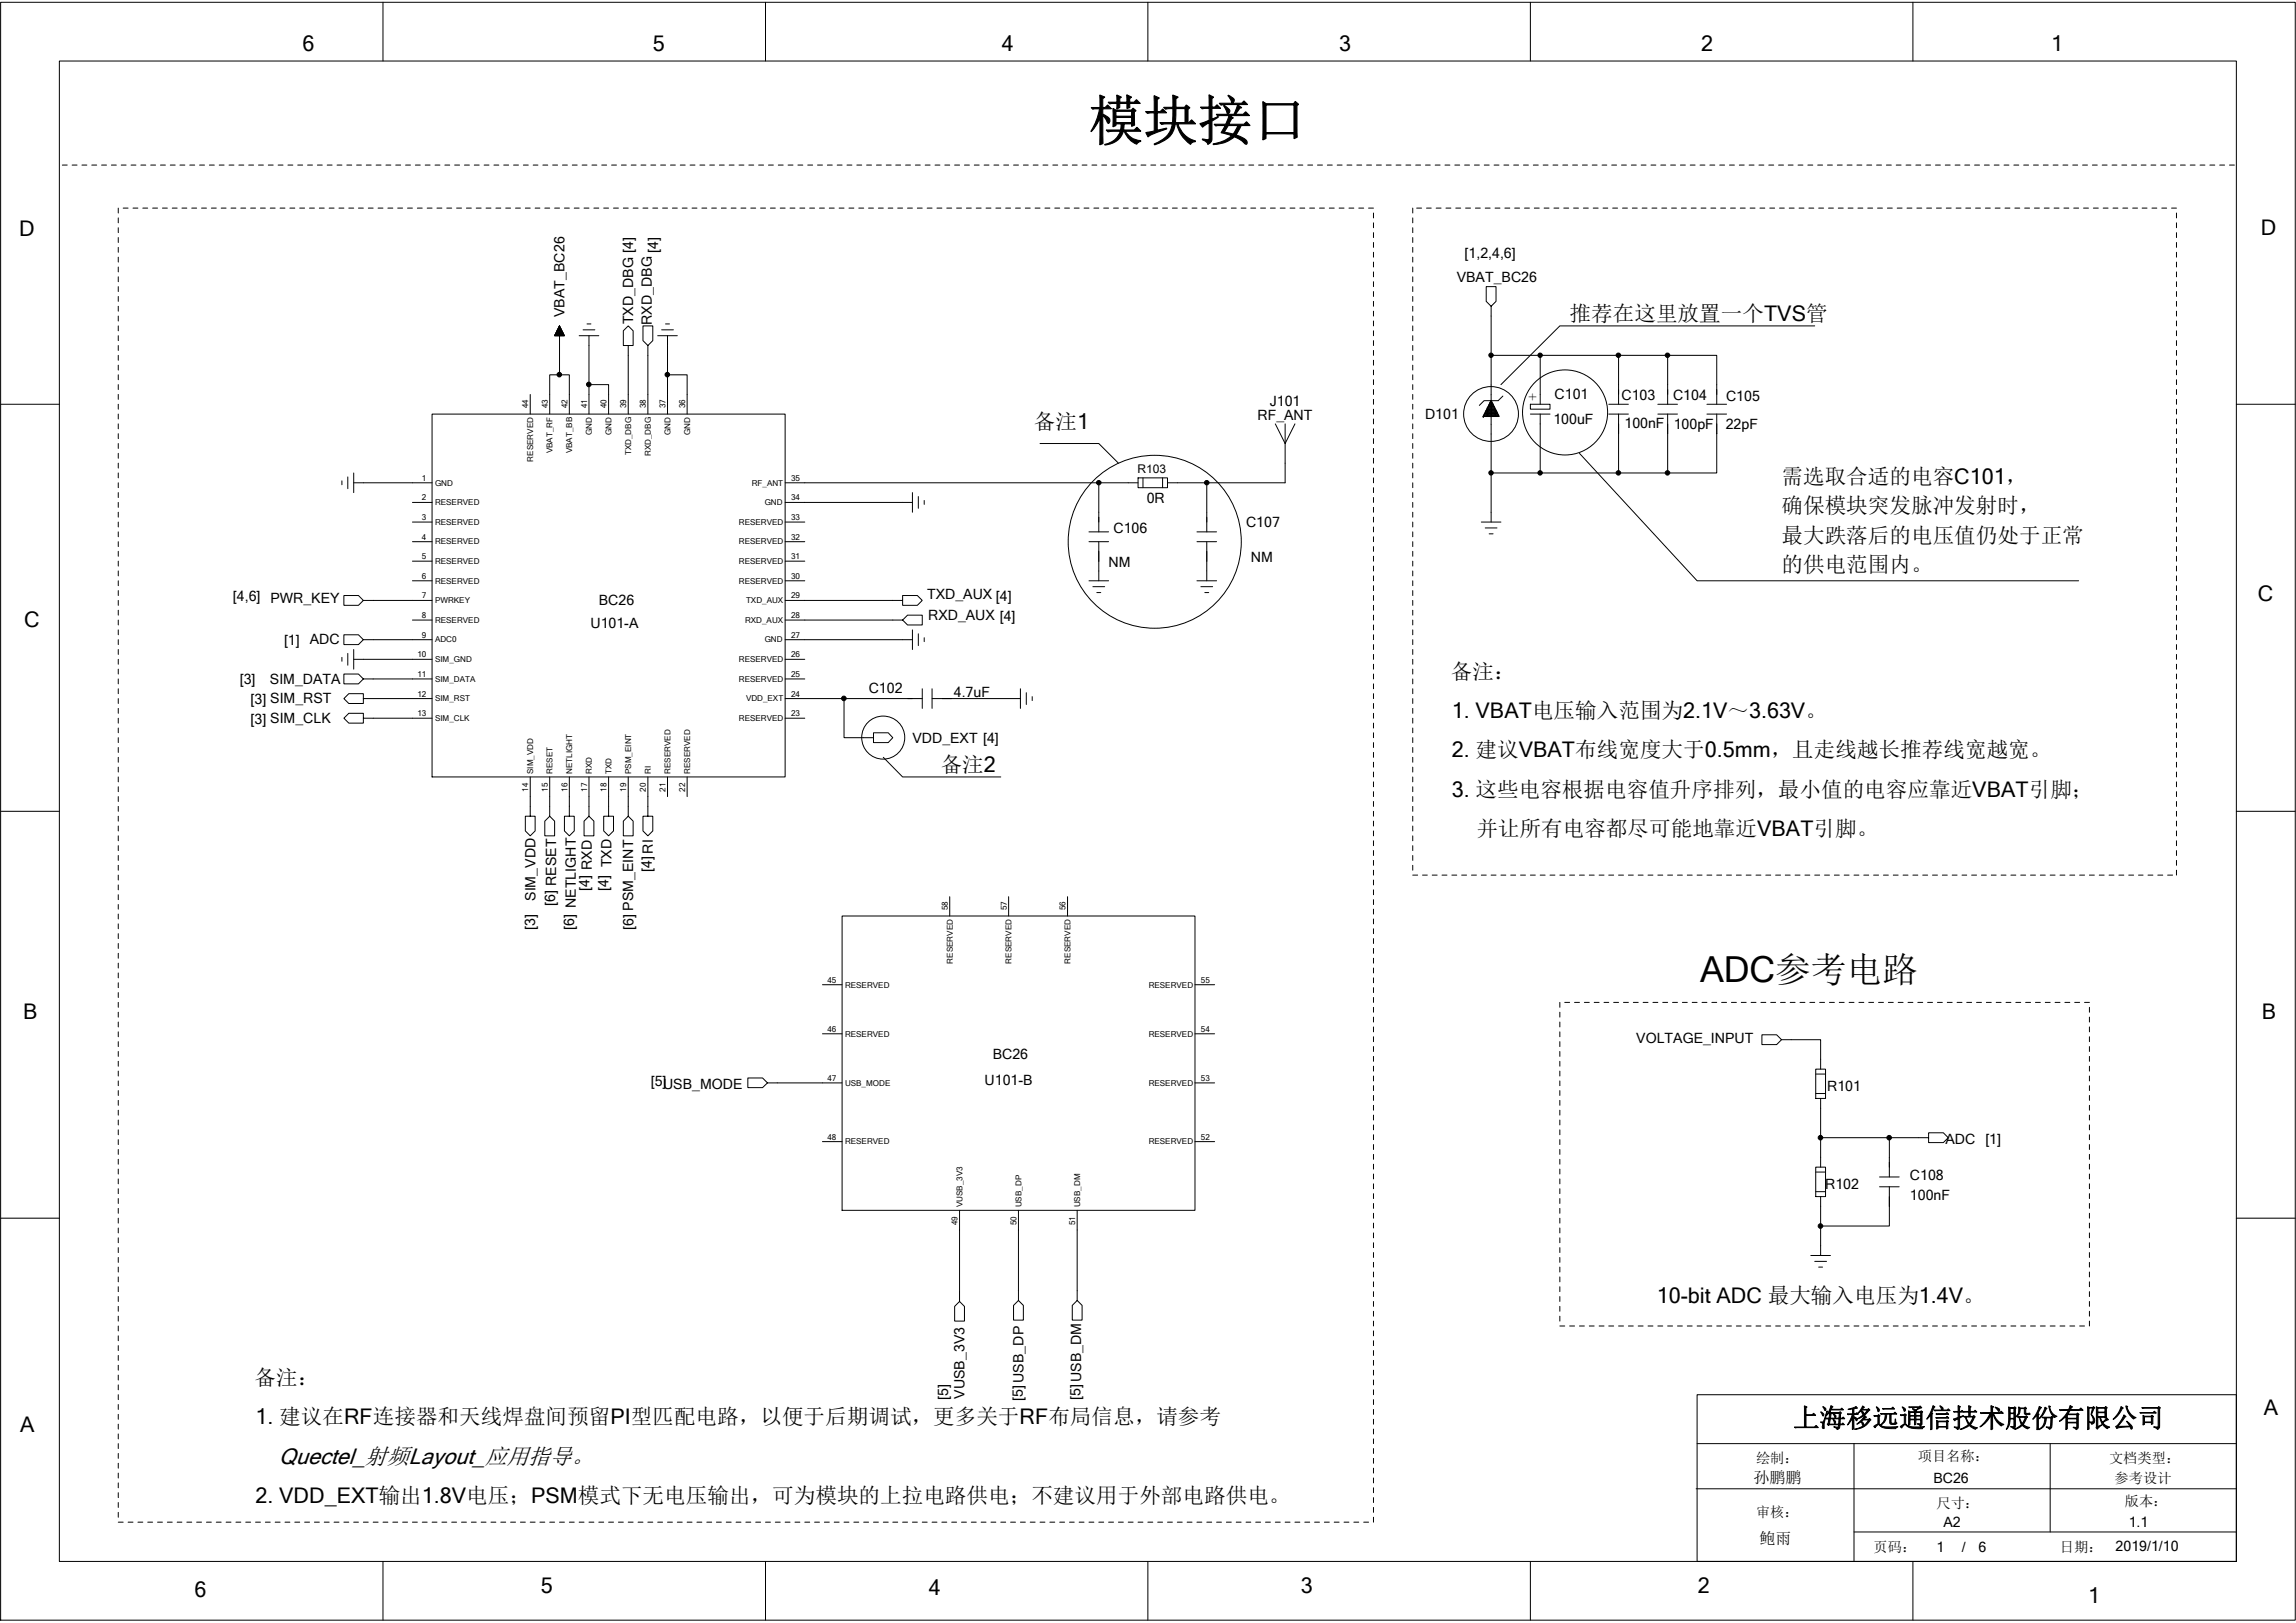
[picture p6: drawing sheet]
<svg xmlns="http://www.w3.org/2000/svg" width="297mm" height="210mm" viewBox="0 0 297 210" stroke-linecap="round" stroke-linejoin="round" font-family="sans-serif">
<defs><g id="words">
<text font-size="7" x="140.9" y="18.1">模块接口</text>
<text font-size="4.6" x="219.9" y="127">ADC参考电路</text>
<text font-size="3.4" x="232" y="184.6">上海移远通信技术股份有限公司</text>
<text font-size="2.9" x="36.1" y="189.4">Quectel_射频Layout_应用指导。</text>
<g font-size="2.8">
<text x="39.2" y="6.6">6</text>
<text x="84.5" y="6.6">5</text>
<text x="129.6" y="6.6">4</text>
<text x="173.2" y="6.6">3</text>
<text x="220.1" y="6.6">2</text>
<text x="265.4" y="6.6">1</text>
<text x="2.5" y="30.5">D</text>
<text x="292.5" y="30.4">D</text>
<text x="203.1" y="41.5">推荐在这里放置一个TVS管</text>
<text x="133.7" y="55.5">备注1</text>
<text x="230.5" y="62.6">需选取合适的电容C101，</text>
<text x="230.5" y="66.4">确保模块突发脉冲发射时，</text>
<text x="230.5" y="70.2">最大跌落后的电压值仍处于正常</text>
<text x="230.5" y="74">的供电范围内。</text>
<text x="292.1" y="77.8">C</text>
<text x="3.1" y="81.1">C</text>
<text x="187.7" y="87.8">备注：</text>
<text x="187.8" y="92.9">1. VBAT电压输入范围为2.1V～3.63V。</text>
<text x="121.7" y="99.9">备注2</text>
<text x="187.8" y="98">2. 建议VBAT布线宽度大于0.5mm，且走线越长推荐线宽越宽。</text>
<text x="187.8" y="103.1">3. 这些电容根据电容值升序排列，最小值的电容应靠近VBAT引脚；</text>
<text x="191" y="108.1">并让所有电容都尽可能地靠近VBAT引脚。</text>
<text x="3" y="131.8">B</text>
<text x="292.6" y="131.8">B</text>
<text x="214.4" y="168.6">10-bit ADC 最大输入电压为1.4V。</text>
<text x="32.9" y="179.2">备注：</text>
<text x="2.6" y="185.3">A</text>
<text x="33.1" y="184.3">1. 建议在RF连接器和天线焊盘间预留PI型匹配电路，以便于后期调试，更多关于RF布局信息，请参考</text>
<text x="292.9" y="183.1">A</text>
<text x="33.1" y="194.4">2. VDD_EXT输出1.8V电压；PSM模式下无电压输出，可为模块的上拉电路供电；不建议用于外部电路供电。</text>
<text x="25.2" y="206.6">6</text>
<text x="70" y="206.1">5</text>
<text x="120.2" y="206.3">4</text>
<text x="168.3" y="206.1">3</text>
<text x="219.7" y="206.1">2</text>
<text x="270.2" y="207.3">1</text>
</g>
<g font-size="2.1">
<text x="199" y="51.9" transform="rotate(-90 199 51.9)">+</text>
<text x="226.9" y="191.9">孙鹏鹏</text>
<text x="227.6" y="199.7">鲍雨</text>
</g>
<g font-size="1.8">
<text x="85.2" y="32.8" transform="rotate(-90 85.2 32.8)">[4]</text>
<text x="189.5" y="33.3">[1,2,4,6]</text>
<text x="73" y="41" transform="rotate(-90 73 41)">VBAT_BC26</text>
<text x="81.9" y="42" transform="rotate(-90 81.9 42)">TXD_DBG [4]</text>
<text x="188.5" y="36.4">VBAT_BC26</text>
<text x="84.3" y="42" transform="rotate(-90 84.3 42)">RXD_DBG</text>
<text x="164.3" y="52.6">J101</text>
<text x="201.1" y="51.7">C101</text>
<text x="209.8" y="51.8">C103</text>
<text x="216.4" y="51.8">C104</text>
<text x="223.3" y="51.9">C105</text>
<text x="162.7" y="54.4">RF_ANT</text>
<text x="184.4" y="54.3">D101</text>
<text x="201" y="54.9">100uF</text>
<text x="210.2" y="55.4">100nF</text>
<text x="216.5" y="55.5">100pF</text>
<text x="223.3" y="55.5">22pF</text>
<text x="148.4" y="65">0R</text>
<text x="144.1" y="68.9">C106</text>
<text x="161.2" y="68.2">C107</text>
<text x="30.1" y="77.7">[4,6] PWR_KEY</text>
<text x="119.9" y="77.6">TXD_AUX [4]</text>
<text x="143.4" y="73.3">NM</text>
<text x="161.8" y="72.7">NM</text>
<text x="36.7" y="83.5">[1]</text>
<text x="40.1" y="83.3">ADC</text>
<text x="76.4" y="81.2">U101-A</text>
<text x="77.5" y="78.3">BC26</text>
<text x="120.1" y="80.2">RXD_AUX [4]</text>
<text x="31" y="88.5">[3]</text>
<text x="34.9" y="88.5">SIM_DATA</text>
<text x="112.4" y="89.7">C102</text>
<text x="32.4" y="91.1">[3] SIM_RST</text>
<text x="32.4" y="93.6">[3] SIM_CLK</text>
<text x="123.4" y="90.1">4.7uF</text>
<text x="118" y="96.1">VDD_EXT [4]</text>
<text x="84.3" y="112.8" transform="rotate(-90 84.3 112.8)">[4] RI</text>
<text x="69.3" y="116.6" transform="rotate(-90 69.3 116.6)">SIM_VDD</text>
<text x="71.8" y="117.2" transform="rotate(-90 71.8 117.2)">[6] RESET</text>
<text x="76.3" y="115.3" transform="rotate(-90 76.3 115.3)">[4] RXD</text>
<text x="78.7" y="115.3" transform="rotate(-90 78.7 115.3)">[4] TXD</text>
<text x="69.2" y="120.3" transform="rotate(-90 69.2 120.3)">[3]</text>
<text x="74.3" y="120.3" transform="rotate(-90 74.3 120.3)">[6] NETLIGHT</text>
<text x="82" y="120.3" transform="rotate(-90 82 120.3)">[6] PSM_EINT</text>
<text x="128.4" y="137">BC26</text>
<text x="211.7" y="134.9">VOLTAGE_INPUT</text>
<text x="84.2" y="140.5">[5]USB_MODE</text>
<text x="127.4" y="140.4">U101-B</text>
<text x="236.4" y="141.2">R101</text>
<text x="251.7" y="148">ADC</text>
<text x="256.9" y="148">[1]</text>
<text x="236.1" y="153.9">R102</text>
<text x="247.1" y="152.7">C108</text>
<text x="247.1" y="155.3">100nF</text>
<text x="122.7" y="181.1" transform="rotate(-90 122.7 181.1)">[5]</text>
<text x="124.8" y="181" transform="rotate(-90 124.8 181)">VUSB_3V3</text>
<text x="132.3" y="181.2" transform="rotate(-90 132.3 181.2)">[5]USB_DP</text>
<text x="139.8" y="181.1" transform="rotate(-90 139.8 181.1)">[5]USB_DM</text>
<text x="227.2" y="189.3">绘制：</text>
<text x="248.1" y="189.1">项目名称：</text>
<text x="250.1" y="191.9">BC26</text>
<text x="272.9" y="189.3">文档类型：</text>
<text x="273.6" y="191.9">参考设计</text>
<text x="227.2" y="196.3">审核：</text>
<text x="250.5" y="195.2">尺寸：</text>
<text x="251.4" y="197.6">A2</text>
<text x="274.9" y="194.9">版本：</text>
<text x="275.4" y="197.6">1.1</text>
<text x="242.4" y="200.7">页码：</text>
<text x="250.5" y="200.7">1</text>
<text x="253.8" y="200.7">/</text>
<text x="256" y="200.7">6</text>
<text x="266.5" y="200.7">日期：</text>
<text x="273.7" y="200.6">2019/1/10</text>
</g>
<text font-size="1.5" x="147.1" y="61.2">R103</text>
<g font-size="1">
<text x="68.3" y="52.8" transform="rotate(-90 68.3 52.8)">44</text>
<text x="70.9" y="52.8" transform="rotate(-90 70.9 52.8)">43</text>
<text x="73.4" y="52.8" transform="rotate(-90 73.4 52.8)">42</text>
<text x="75.9" y="52.8" transform="rotate(-90 75.9 52.8)">41</text>
<text x="78.5" y="52.8" transform="rotate(-90 78.5 52.8)">40</text>
<text x="81" y="52.8" transform="rotate(-90 81 52.8)">39</text>
<text x="83.6" y="52.8" transform="rotate(-90 83.6 52.8)">38</text>
<text x="86.1" y="52.8" transform="rotate(-90 86.1 52.8)">37</text>
<text x="88.6" y="52.8" transform="rotate(-90 88.6 52.8)">36</text>
<text x="69" y="59.7" transform="rotate(-90 69 59.7)">RESERVED</text>
<text x="71.5" y="58.7" transform="rotate(-90 71.5 58.7)">VBAT_RF</text>
<text x="74" y="58.7" transform="rotate(-90 74 58.7)">VBAT_BB</text>
<text x="76.6" y="56.3" transform="rotate(-90 76.6 56.3)">GND</text>
<text x="79.1" y="56.3" transform="rotate(-90 79.1 56.3)">GND</text>
<text x="81.7" y="58.9" transform="rotate(-90 81.7 58.9)">TXD_DBG</text>
<text x="84.2" y="59" transform="rotate(-90 84.2 59)">RXD_DBG</text>
<text x="86.7" y="56.3" transform="rotate(-90 86.7 56.3)">GND</text>
<text x="89.3" y="56.3" transform="rotate(-90 89.3 56.3)">GND</text>
<text x="54.6" y="62.2">1</text>
<text x="54.6" y="64.7">2</text>
<text x="56.3" y="62.8">GND</text>
<text x="56.3" y="65.4">RESERVED</text>
<text x="97.3" y="62.8">RF_ANT</text>
<text x="98.9" y="65.4">GND</text>
<text x="102.3" y="64.7">34</text>
<text x="102.3" y="62.2">35</text>
<text x="54.6" y="67.3">3</text>
<text x="54.6" y="69.8">4</text>
<text x="56.3" y="67.9">RESERVED</text>
<text x="56.3" y="70.4">RESERVED</text>
<text x="95.6" y="70.4">RESERVED</text>
<text x="95.6" y="67.9">RESERVED</text>
<text x="102.3" y="69.8">32</text>
<text x="102.3" y="67.3">33</text>
<text x="54.6" y="72.3">5</text>
<text x="54.6" y="74.9">6</text>
<text x="54.6" y="77.4">7</text>
<text x="56.3" y="73">RESERVED</text>
<text x="56.3" y="75.5">RESERVED</text>
<text x="95.6" y="75.5">RESERVED</text>
<text x="95.6" y="73">RESERVED</text>
<text x="102.3" y="77.4">29</text>
<text x="102.3" y="74.9">30</text>
<text x="102.3" y="72.3">31</text>
<text x="54.6" y="80">8</text>
<text x="54.6" y="82.5">9</text>
<text x="56.3" y="78">PWRKEY</text>
<text x="56.3" y="80.6">RESERVED</text>
<text x="56.3" y="83.1">ADC0</text>
<text x="96.4" y="80.6">RXD_AUX</text>
<text x="96.5" y="78">TXD_AUX</text>
<text x="98.9" y="83.1">GND</text>
<text x="102.3" y="82.5">27</text>
<text x="102.3" y="80">28</text>
<text x="54" y="85">10</text>
<text x="54" y="87.6">11</text>
<text x="56.3" y="85.7">SIM_GND</text>
<text x="56.3" y="88.2">SIM_DATA</text>
<text x="95.6" y="88.2">RESERVED</text>
<text x="95.6" y="85.7">RESERVED</text>
<text x="102.3" y="87.6">25</text>
<text x="102.3" y="85">26</text>
<text x="54" y="90.1">12</text>
<text x="54" y="92.7">13</text>
<text x="56.3" y="90.7">SIM_RST</text>
<text x="56.3" y="93.3">SIM_CLK</text>
<text x="95.6" y="93.3">RESERVED</text>
<text x="96.5" y="90.7">VDD_EXT</text>
<text x="102.3" y="92.7">23</text>
<text x="102.3" y="90.1">24</text>
<text x="69" y="100.1" transform="rotate(-90 69 100.1)">SIM_VDD</text>
<text x="71.5" y="100.1" transform="rotate(-90 71.5 100.1)">RESET</text>
<text x="74" y="100.1" transform="rotate(-90 74 100.1)">NETLIGHT</text>
<text x="76.6" y="100.1" transform="rotate(-90 76.6 100.1)">RXD</text>
<text x="79.1" y="100.1" transform="rotate(-90 79.1 100.1)">TXD</text>
<text x="81.7" y="100.1" transform="rotate(-90 81.7 100.1)">PSM_EINT</text>
<text x="84.2" y="100.1" transform="rotate(-90 84.2 100.1)">RI</text>
<text x="86.7" y="100.1" transform="rotate(-90 86.7 100.1)">RESERVED</text>
<text x="89.3" y="100.1" transform="rotate(-90 89.3 100.1)">RESERVED</text>
<text x="68.3" y="102.5" transform="rotate(-90 68.3 102.5)">14</text>
<text x="70.9" y="102.5" transform="rotate(-90 70.9 102.5)">15</text>
<text x="73.4" y="102.5" transform="rotate(-90 73.4 102.5)">16</text>
<text x="75.9" y="102.5" transform="rotate(-90 75.9 102.5)">17</text>
<text x="78.5" y="102.5" transform="rotate(-90 78.5 102.5)">18</text>
<text x="81" y="102.5" transform="rotate(-90 81 102.5)">19</text>
<text x="83.6" y="102.5" transform="rotate(-90 83.6 102.5)">20</text>
<text x="86.1" y="102.5" transform="rotate(-90 86.1 102.5)">21</text>
<text x="88.6" y="102.5" transform="rotate(-90 88.6 102.5)">22</text>
<text x="122.6" y="117.8" transform="rotate(-90 122.6 117.8)">58</text>
<text x="130.2" y="117.8" transform="rotate(-90 130.2 117.8)">57</text>
<text x="137.9" y="117.8" transform="rotate(-90 137.9 117.8)">56</text>
<text x="123.3" y="124.7" transform="rotate(-90 123.3 124.7)">RESERVED</text>
<text x="130.9" y="124.7" transform="rotate(-90 130.9 124.7)">RESERVED</text>
<text x="138.5" y="124.7" transform="rotate(-90 138.5 124.7)">RESERVED</text>
<text x="107" y="127.1">45</text>
<text x="109.3" y="127.8">RESERVED</text>
<text x="148.6" y="127.8">RESERVED</text>
<text x="155.4" y="127.1">55</text>
<text x="107" y="133.5">46</text>
<text x="109.3" y="134.1">RESERVED</text>
<text x="148.6" y="134.1">RESERVED</text>
<text x="155.4" y="133.5">54</text>
<text x="107" y="139.8">47</text>
<text x="109.3" y="140.5">USB_MODE</text>
<text x="148.6" y="140.5">RESERVED</text>
<text x="155.4" y="139.8">53</text>
<text x="107" y="147.4">48</text>
<text x="109.3" y="148.1">RESERVED</text>
<text x="148.6" y="148.1">RESERVED</text>
<text x="155.4" y="147.4">52</text>
<text x="123.9" y="158.5" transform="rotate(-90 123.9 158.5)">49</text>
<text x="124.5" y="156.2" transform="rotate(-90 124.5 156.2)">VUSB_3V3</text>
<text x="131.5" y="158.5" transform="rotate(-90 131.5 158.5)">50</text>
<text x="132.1" y="156.2" transform="rotate(-90 132.1 156.2)">USB_DP</text>
<text x="139.1" y="158.5" transform="rotate(-90 139.1 158.5)">51</text>
<text x="139.7" y="156.2" transform="rotate(-90 139.7 156.2)">USB_DM</text>
</g>
</g></defs>
<g fill="none" stroke="#000" stroke-width=".13">
<path d="M.1 .3h296.8v209.3h-296.8zM7.7 7.9h281.6v194.1h-281.6zM49.5 .3v7.6M99 .3v7.6M148.5 .3v7.6M198 .3v7.6M247.5 .3v7.6M8.1 21.4h.6M9.3 21.4h.7M10.6 21.4h.6M11.9 21.4h.6M13.1 21.4h.7"/>
<path d="M14.4 21.4h.6M15.3 26.9v.7M15.3 28.2v.6M15.3 29.5v.6M15.3 30.7v.7M15.3 32v.6M15.3 33.3v.6M15.3 34.5v.7M15.3 35.8v.6M15.3 37.1v.6M15.3 38.4v.6M15.3 39.6v.7"/>
<path d="M15.7 21.4h.6M15.9 26.9h.7M17 21.4h.6M17.2 26.9h.6M18.2 21.4h.7M18.5 26.9h.6M19.5 21.4h.6M19.7 26.9h.7M20.8 21.4h.6M21 26.9h.6M22 21.4h.7M22.3 26.9h.6"/>
<path d="M23.3 21.4h.6M23.5 26.9h.7M24.6 21.4h.6M24.8 26.9h.6M25.8 21.4h.7M26.1 26.9h.6M27.1 21.4h.6M27.3 26.9h.7M28.4 21.4h.6M28.6 26.9h.6M29.6 21.4h.7M29.9 26.9h.6"/>
<path d="M30.9 21.4h.6M31.2 26.9h.6M32.2 21.4h.6M32.4 26.9h.7M33.4 21.4h.7M33.7 26.9h.6M34.7 21.4h.6M35 26.9h.6M36 21.4h.6M36.2 26.9h.7M37.3 21.4h.6M37.5 26.9h.6"/>
<path d="M38.5 21.4h.7M38.8 26.9h.6M39.8 21.4h.6M40 26.9h.7M41.1 21.4h.6M41.3 26.9h.6M42.3 21.4h.7M42.6 26.9h.6M43.6 21.4h.6M43.9 26.9h.6M44.9 21.4h.6M45.1 26.9h.7"/>
<path d="M46.1 21.4h.7M46.4 26.9h.6M47.4 21.4h.6M47.6 26.9h.7M48.7 21.4h.6M48.9 26.9h.6M49.9 21.4h.7M50.2 26.9h.6M51.2 21.4h.6M51.5 26.9h.6M52.5 21.4h.6M52.7 26.9h.7"/>
<path d="M53.7 21.4h.7M54 26.9h.6M55 21.4h.6M55.3 26.9h.6M56.3 21.4h.6M56.5 26.9h.7M57.5 21.4h.7M57.8 26.9h.6M58.8 21.4h.7M59.1 26.9h.6M60.1 21.4h.6M60.3 26.9h.7"/>
<path d="M61.4 21.4h.6M61.6 26.9h.6M62.6 21.4h.7M62.9 26.9h.6M63.9 21.4h.6M64.2 26.9h.6M65.2 21.4h.6M65.4 26.9h.7M66.4 21.4h.7M66.7 26.9h.6M67.7 21.4h.6M68 26.9h.6"/>
<path d="M69 21.4h.6M69.2 26.9h.6M70.2 21.4h.7M70.5 26.9h.6M71.5 21.4h.6M71.8 26.9h.6M72.8 21.4h.6M73 26.9h.7M74 21.4h.7M74.3 26.9h.6M75.3 21.4h.6M75.6 26.9h.6"/>
<path d="M76.6 21.4h.6M76.8 26.9h.7M77.8 21.4h.7M78.1 26.9h.6M79.1 21.4h.7M79.4 26.9h.6M80.4 21.4h.6M80.6 26.9h.7M81.7 21.4h.6M81.9 26.9h.6M82.9 21.4h.7M83.2 26.9h.6"/>
<path d="M84.2 21.4h.6M84.5 26.9h.6M85.5 21.4h.6M85.7 26.9h.7M86.7 21.4h.7M87 26.9h.6M88 21.4h.6M88.3 26.9h.6M89.3 21.4h.6M89.5 26.9h.7M90.5 21.4h.7M90.8 26.9h.6"/>
<path d="M91.8 21.4h.6M92.1 26.9h.6M93.1 21.4h.6M93.3 26.9h.7M94.3 21.4h.7M94.6 26.9h.6M95.6 21.4h.6M95.9 26.9h.6M96.9 21.4h.6M97.1 26.9h.7M98.1 21.4h.7M98.4 26.9h.6"/>
<path d="M99.4 21.4h.7M99.7 26.9h.6M100.7 21.4h.6M100.9 26.9h.7M102 21.4h.6M102.2 26.9h.6M103.2 21.4h.7M103.5 26.9h.6M104.5 21.4h.6M104.8 26.9h.6M105.8 21.4h.6M106 26.9h.7"/>
<path d="M107 21.4h.7M107.3 26.9h.6M108.3 21.4h.6M108.6 26.9h.6M109.6 21.4h.6M109.8 26.9h.7M110.8 21.4h.7M111.1 26.9h.6M112.1 21.4h.7M112.4 26.9h.6M113.4 21.4h.6M113.6 26.9h.7"/>
<path d="M114.7 21.4h.6M114.9 26.9h.6M115.9 21.4h.6M116.1 26.9h.7M117.2 21.4h.6M117.4 26.9h.6M118.4 21.4h.7M118.7 26.9h.6M119.7 21.4h.6M119.9 26.9h.7M121 21.4h.6M121.2 26.9h.7"/>
<path d="M122.2 21.4h.7M122.5 26.9h.6M123.5 21.4h.6M123.8 26.9h.6M124.8 21.4h.6M125 26.9h.7M126 21.4h.7M126.3 26.9h.6M127.3 21.4h.7M127.6 26.9h.6M128.6 21.4h.6M128.8 26.9h.7"/>
<path d="M129.9 21.4h.6M130.1 26.9h.6M131.1 21.4h.7M131.4 26.9h.6M132.4 21.4h.6M132.6 26.9h.7M133.7 21.4h.6M133.9 26.9h.7M134.9 21.4h.7M135.2 26.9h.6M136.2 21.4h.6M136.5 26.9h.6"/>
<path d="M137.5 21.4h.6M137.7 26.9h.7M138.7 21.4h.7M139 26.9h.6M140 21.4h.6M140.2 26.9h.7M141.3 21.4h.6M141.5 26.9h.7M142.5 21.4h.7M142.8 26.9h.6M143.8 21.4h.6M144.1 26.9h.6"/>
<path d="M145.1 21.4h.6M145.3 26.9h.7M146.3 21.4h.7M146.6 26.9h.6M147.6 21.4h.6M147.9 26.9h.6M148.9 21.4h.6M149.1 26.9h.7M150.2 21.4h.6M150.4 26.9h.6M151.4 21.4h.7M151.7 26.9h.6"/>
<path d="M152.7 21.4h.6M152.9 26.9h.7M154 21.4h.6M154.2 26.9h.7M155.2 21.4h.7M155.5 26.9h.6M156.5 21.4h.6M156.8 26.9h.6M157.8 21.4h.6M158 26.9h.7M159 21.4h.7M159.3 26.9h.6"/>
<path d="M160.3 21.4h.6M160.6 26.9h.6M161.6 21.4h.6M161.8 26.9h.7M162.8 21.4h.7M163.1 26.9h.6M164.1 21.4h.6M164.4 26.9h.6M165.4 21.4h.6M165.6 26.9h.7M166.6 21.4h.7M166.9 26.9h.6"/>
<path d="M167.9 21.4h.6M168.2 26.9h.6M169.2 21.4h.6M169.4 26.9h.7M170.5 21.4h.6M170.7 26.9h.6M171.7 21.4h.7M172 26.9h.6M173 21.4h.6M173.2 26.9h.7M174.3 21.4h.6M174.5 26.9h.7"/>
<path d="M175.5 21.4h.7M175.8 26.9h.6M176.8 21.4h.6M177.1 26.9h.6M177.7 27.6v.6M177.7 28.8v.7M177.7 30.1v.6M177.7 31.4v.6M177.7 32.6v.7M177.7 33.9v.6M177.7 35.2v.6M177.7 36.4v.7"/>
<path d="M177.7 37.7v.7M177.7 39v.6M178.1 21.4h.6M179.3 21.4h.7M180.6 21.4h.6M181.9 21.4h.6M182.8 26.9v.7M182.8 28.2v.6M182.8 29.5v.6M182.8 30.7v.7M182.8 32v.6M182.8 33.3v.6"/>
<path d="M182.8 34.5v.7M182.8 35.8v.6M182.8 37.1v.6M182.8 38.4v.6M182.8 39.6v.7M183.2 21.4h.6M183.3 26.9h.6M184.4 21.4h.6M184.5 26.9h.7M185.7 21.4h.6M185.8 26.9h.6M186.9 21.4h.7"/>
<path d="M187.1 26.9h.6M188.2 21.4h.6M188.3 26.9h.7M189.5 21.4h.6M189.6 26.9h.6M190.8 21.4h.6M190.9 26.9h.6M192 21.4h.7M192.1 26.9h.7M192.9 39.6l-.6-.6v-1.9h1.2v1.9l-.6 .6v12.2M193.3 21.4h.6M193.4 26.9h.7"/>
<path d="M194.6 21.4h.6M194.7 26.9h.6M195.8 21.4h.7M196 26.9h.6M197.1 21.4h.6M197.2 26.9h.7M198.4 21.4h.6M198.5 26.9h.6M199.6 21.4h.7M199.8 26.9h.6M200.9 21.4h.6M201 26.9h.7"/>
<path d="M202.2 21.4h.6M202.3 26.9h.6M203.5 21.4h.6M203.6 26.9h.6M204.7 21.4h.7M204.8 26.9h.7M206 21.4h.6M206.1 26.9h.7M207.3 21.4h.6M207.4 26.9h.6M208.5 21.4h.6M208.6 26.9h.7"/>
<path d="M209.8 21.4h.6M209.9 26.9h.6M211 21.4h.7M211.2 26.9h.6M212.3 21.4h.7M212.4 26.9h.7M213.6 21.4h.6M213.7 26.9h.7M214.9 21.4h.6M215 26.9h.6M216.1 21.4h.7M216.3 26.9h.6"/>
<path d="M217.4 21.4h.6M217.5 26.9h.7M218.7 21.4h.6M218.8 26.9h.6M219.9 21.4h.7M220.1 26.9h.6M221.2 21.4h.6M221.3 26.9h.7M222.5 21.4h.6M222.6 26.9h.6M223.7 21.4h.7M223.9 26.9h.6"/>
<path d="M225 21.4h.7M225.1 26.9h.7M226.3 21.4h.6M226.4 26.9h.7M227.6 21.4h.6M227.7 26.9h.6M228.8 21.4h.7M229 26.9h.6M230.1 21.4h.6M230.2 26.9h.6M231.3 21.4h.7M231.5 26.9h.6"/>
<path d="M232.6 21.4h.7M232.7 26.9h.7M233.9 21.4h.6M234 26.9h.7M235.2 21.4h.6M235.3 26.9h.6M236.4 21.4h.7M236.6 26.9h.6M237.7 21.4h.6M237.8 26.9h.7M239 21.4h.6M239.1 26.9h.6"/>
<path d="M240.2 21.4h.7M240.4 26.9h.6M241.5 21.4h.6M241.6 26.9h.7M242.8 21.4h.6M242.9 26.9h.6M244 21.4h.7M244.2 26.9h.6M245.3 21.4h.7M245.4 26.9h.7M246.6 21.4h.6M246.7 26.9h.7"/>
<path d="M247.9 21.4h.6M248 26.9h.6M249.1 21.4h.7M249.3 26.9h.6M250.4 21.4h.6M250.5 26.9h.7M251.7 21.4h.6M251.8 26.9h.6M252.9 21.4h.7M253.1 26.9h.6M254.2 21.4h.6M254.3 26.9h.6"/>
<path d="M255.5 21.4h.6M255.6 26.9h.6M256.7 21.4h.7M256.9 26.9h.6M258 21.4h.6M258.1 26.9h.7M259.3 21.4h.6M259.4 26.9h.6M260.5 21.4h.7M260.7 26.9h.6M261.8 21.4h.6M261.9 26.9h.7"/>
<path d="M263.1 21.4h.6M263.2 26.9h.6M264.3 21.4h.7M264.5 26.9h.6M265.6 21.4h.7M265.7 26.9h.7M266.9 21.4h.6M267 26.9h.6M268.2 21.4h.6M268.3 26.9h.6M269.4 21.4h.7M269.6 26.9h.6"/>
<path d="M270.7 21.4h.6M270.8 26.9h.7M272 21.4h.6M272.1 26.9h.6M273.2 21.4h.7M273.4 26.9h.6M274.5 21.4h.6M274.6 26.9h.7M275.8 21.4h.6M275.9 26.9h.6M277 21.4h.6M277.1 26.9h.7"/>
<path d="M278.3 21.4h.6M278.4 26.9h.6M279.5 21.4h.7M279.7 26.9h.6M280.8 21.4h.6M280.9 26.9h.7M281.6 27.6v.6M281.6 28.8v.7M281.6 30.1v.6M281.6 31.4v.6M281.6 32.6v.7M281.6 33.9v.6"/>
<path d="M281.6 35.2v.6M281.6 36.4v.7M281.6 37.7v.7M281.6 39v.6M282.1 21.4h.6M283.4 21.4h.6M284.6 21.4h.7M285.9 21.4h.6M287.2 21.4h.6M288.4 21.4h.7M.1 52.3h7.6M15.3 40.9v.6"/>
<path d="M15.3 42.2v.6M15.3 43.4v.7M15.3 44.7v.6M15.3 46v.6M15.3 47.2v.7M15.3 48.5v.6M15.3 49.8v.6M15.3 51v.7M15.3 52.3v.6M15.3 53.6v.6M15.3 54.8v.7M15.3 56.1v.6"/>
<path d="M15.3 57.4v.6M15.3 58.7v.6M15.3 59.9v.7M55.9 53.6h45.7v46.9h-45.7zM68.6 51v2.6M71.8 43.4h1.2M71.8 43.3v.1M71.8 43.3h1.2M71.8 43.4v-.1h1.1v.1M71.9 43.2h1M71.9 43.2v.2M71.9 43.2h1v.2"/>
<path d="M71.9 43.1h1M71.9 43.1v.3M71.9 43.1h.9v.3M71.9 43h.9M72 42.9v.5M72 43h.8v.4M72 42.9h.8M72 42.8v.6M72 42.9h.7v.5M72 42.8h.7M72.1 42.7v.7M72.1 42.8h.6v.6"/>
<path d="M72.1 42.7h.6M72.1 42.6v.8M72.1 42.7h.5v.7M72.2 42.6h.4M72.2 42.6h.4v.8M72.2 42.5h.3v.9M72.3 42.4h.2v1M72.3 42.2v1.2M72.3 42.3h.1v1.1M72.4 42.2h.1M72.4 42.2v1.2M72.4 48.5h-1.3v5.1"/>
<path d="M72.4 42.2l.6 1.2h-1.2l.6-1.2v6.3h1.3v5.1M72.5 42.3h-.2v1.1M72.5 42.4h-.2l-.1 1M72.6 42.5h-.4v.9M74.9 43.4h2.6M75.4 42.7h1.6M75.9 41.9h.6M76.2 43.4v10.2M76.2 49.8h2.5v3.8M81.3 44.7h.6v-1.9l-.6-.6-.7 .6v1.9h.7v8.9M83.8 44.7l-.6-.6v-1.9h1.3v1.9l-.7 .6v8.9M85.1 43.4h2.5"/>
<path d="M85.6 42.7h1.5M86.1 41.9h.5M86.4 43.4v10.2M86.4 48.5h2.5v5.1M134.6 57.4h7.6l2.5 2.5M165 54.8l1.3 2.6 1.2-2.6M166.3 54.8v7.7h-10.2M177.7 40.3v.6M177.7 41.5v.7M177.7 42.8v.6M177.7 44.1v.6M177.7 45.3v.7"/>
<path d="M177.7 46.6v.6M177.7 47.9v.6M177.7 49.1v.7M177.7 50.4v.6M177.7 51.7v.6M177.7 52.9v.7M177.7 54.2v.6M177.7 55.5v.6M177.7 56.7v.7M177.7 58v.7M177.7 59.3v.6M182.8 40.9v.6"/>
<path d="M182.8 42.2v.6M182.8 43.4v.7M182.8 44.7v.6M182.8 46v.6M182.8 47.2v.7M182.8 48.5v.6M182.8 49.8v.6M182.8 51v.7M182.8 52.3v.6M182.8 53.6v.6M182.8 54.8v.7M182.8 56.1v.6"/>
<path d="M182.8 57.4v.6M182.8 58.7v.6M182.8 59.9v.7M192.9 53.9v7.3h6.4M192.9 46h6.4v6.3M194.4 51.2l-.6 .6h-1.8l-.6 .7M198 52.3h2.5v.6h-2.5zM198 53.6h2.5M199.3 53.6v7.6M199.3 46h10.1M204.3 58.7l15.3 16.4h49.3M208.1 52.3h2.6"/>
<path d="M208.1 53.6h2.6M209.4 53.6v7.6h-10.1M209.4 46h6.3v6.3M209.4 46v6.3M214.5 52.3h2.5M214.5 53.6h2.5M215.7 53.6v7.6M215.7 46h6.4v6.3M220.8 52.3h2.6M220.8 53.6h2.6M222.1 53.6v7.6h-12.7M234.8 42.2h-33l-7.6 7.6"/>
<path d="M281.6 40.3v.6M281.6 41.5v.7M281.6 42.8v.6M281.6 44.1v.6M281.6 45.3v.7M281.6 46.6v.6M281.6 47.9v.6M281.6 49.1v.7M281.6 50.4v.6M281.6 51.7v.6M281.6 52.9v.7M281.6 54.2v.6"/>
<path d="M281.6 55.5v.6M281.6 56.7v.7M281.6 58v.7M281.6 59.3v.6M289.3 52.3h7.6M15.3 61.2v.6M15.3 62.5v.6M15.3 63.7v.7M15.3 65v.6M15.3 66.3v.6M15.3 67.5v.7M15.3 68.8v.6"/>
<path d="M15.3 70.1v.6M15.3 71.3v.7M15.3 72.6v.6M15.3 73.9v.6M15.3 75.1v.7M15.3 76.4v.6M15.3 77.7v.6M15.3 79v.6M44.2 62.2v.5M45 61.7v1.5M45.8 62.5h10.1M45.8 61.2v2.5"/>
<path d="M53.4 65h2.5M53.4 67.5h2.5M53.4 70.1h2.5M53.4 72.6h2.5M53.4 75.1h2.5M55.9 77.7h-8.9l-.6 .6h-1.9v-1.3h1.9l.6 .7M101.6 67.5h2.5M101.6 70.1h2.5M101.6 72.6h2.5M101.6 75.1h2.5M116.8 77.7v.6h1.9l.6-.6-.6-.7h-1.9v.7h-15.2M118 65h-16.4"/>
<path d="M118 63.7v2.6M118.8 64.2v1.6M119.6 64.7v.6M140.9 75.1h2.5M140.9 70.1h2.5M140.9 68.8h2.5M141.4 75.9h1.5M141.9 76.7h.5M142.2 70.1v5M142.2 62.5v6.3M147.2 62.5h-45.6M147.2 61.8h3.8v1.3h-3.8z"/>
<path d="M147.9 61.8v1.3M150.4 61.8v1.3M151 62.5h5.1v6.3M154.9 75.1h2.5M154.9 70.1h2.5M154.9 68.8h2.5M155.4 75.9h1.5M155.9 76.7h.5M156.1 70.1v5M177.7 60.6v.6M177.7 61.8v.7M177.7 63.1v.6"/>
<path d="M177.7 64.4v.6M177.7 65.6v.7M177.7 66.9v.6M177.7 68.2v.6M177.7 69.4v.7M177.7 70.7v.6M177.7 72v.6M177.7 73.2v.7M177.7 74.5v.6M177.7 75.8v.6M177.7 77v.7M177.7 78.3v.7"/>
<path d="M177.7 79.6v.6M182.8 61.2v.6M182.8 62.5v.6M182.8 63.7v.7M182.8 65v.6M182.8 66.3v.6M182.8 67.5v.7M182.8 68.8v.6M182.8 70.1v.6M182.8 71.3v.7M182.8 72.6v.6M182.8 73.9v.6"/>
<path d="M182.8 75.1v.7M182.8 76.4v.6M182.8 77.7v.6M182.8 79v.6M191.6 67.5h2.6M192.1 68.3h1.6M192.7 69.1h.5M192.9 61.2v6.3M281.6 60.6v.6M281.6 61.8v.7M281.6 63.1v.6M281.6 64.4v.6"/>
<path d="M281.6 65.6v.7M281.6 66.9v.6M281.6 68.2v.6M281.6 69.4v.7M281.6 70.7v.6M281.6 72v.6M281.6 73.2v.7M281.6 74.5v.6M281.6 75.8v.6M281.6 77v.7M281.6 78.3v.7M281.6 79.6v.6"/>
<path d="M15.3 80.2v.7M15.3 81.5v.6M15.3 82.8v.6M15.3 84v.7M15.3 85.3v.6M15.3 86.6v.6M15.3 87.8v.7M15.3 89.1v.6M15.3 90.4v.6M15.3 91.7v.6M15.3 92.9v.7M15.3 94.2v.6"/>
<path d="M15.3 95.4v.7M15.3 96.7v.6M15.3 98v.6M15.3 99.3v.6M44.2 85v.6M45 84.5v1.6M45.8 84v2.6M47 90.4v.6h-1.9l-.6-.6 .6-.7h1.9v.7h8.9M47 92.9v.7h-1.9l-.6-.7 .6-.6h1.9v.6h8.9M53.4 80.2h2.5M55.9 82.8h-8.9l-.6 .6h-1.9v-1.3h1.9l.6 .7M55.9 87.8h-8.9l-.6 .7h-1.9v-1.3h1.9l.6 .6"/>
<path d="M55.9 85.3h-10.1M101.6 85.3h2.5M101.6 87.8h2.5M101.6 90.4h7.6M101.6 92.9h2.5M114.3 98l2.5 2.5h12.7M116.8 80.2l.6-.6h1.9v1.3h-1.9l-.6-.7h-15.2M118 82.8h-16.4M118 81.5v2.5M118.8 82v1.5M119.3 90.4h-10.1v5h3.8v-.6h1.9l.6 .6-.6 .7h-1.9v-.7M119.3 89.1v2.6"/>
<path d="M119.6 82.5v.5M120.6 90.4h11.4M120.6 89.1v2.6M132 89.1v2.6M132.8 89.6v1.5M133.5 90.1v.5M177.7 80.9v.6M177.7 82.1v.7M177.7 83.4v.6M177.7 84.7v.6M177.7 85.9v.7M177.7 87.2v.6"/>
<path d="M177.7 88.5v.6M177.7 89.7v.7M177.7 91v.7M177.7 92.3v.6M177.7 93.6v.6M177.7 94.8v.6M177.7 96.1v.6M177.7 97.3v.7M177.7 98.6v.7M177.7 99.9v.6M182.8 80.2v.7M182.8 81.5v.6"/>
<path d="M182.8 82.8v.6M182.8 84v.7M182.8 85.3v.6M182.8 86.6v.6M182.8 87.8v.7M182.8 89.1v.6M182.8 90.4v.6M182.8 91.7v.6M182.8 92.9v.7M182.8 94.2v.6M182.8 95.4v.7M182.8 96.7v.6"/>
<path d="M182.8 98v.6M182.8 99.3v.6M281.6 80.9v.6M281.6 82.1v.7M281.6 83.4v.6M281.6 84.7v.6M281.6 85.9v.7M281.6 87.2v.6M281.6 88.5v.6M281.6 89.7v.7M281.6 91v.7M281.6 92.3v.6"/>
<path d="M281.6 93.6v.6M281.6 94.8v.6M281.6 96.1v.6M281.6 97.3v.7M281.6 98.6v.7M281.6 99.9v.6M.1 105h7.6M15.3 100.5v.7M15.3 101.8v.6M15.3 103.1v.6M15.3 104.3v.7M15.3 105.6v.6"/>
<path d="M15.3 106.9v.6M15.3 108.1v.7M15.3 109.4v.6M15.3 110.7v.6M15.3 112v.6M15.3 113.2v.7M15.3 114.5v.6M15.3 115.8v.6M15.3 117v.6M15.3 118.3v.6M15.3 119.5v.7M68.6 100.5v5.1h-.6v1.9l.6 .6 .6-.6v-1.9h-.6"/>
<path d="M71.1 100.5v5.1l.7 .6v1.9h-1.3v-1.9l.6-.6M73.7 100.5v5.1h-.7v1.9l.7 .6 .6-.6v-1.9h-.6M76.2 100.5v5.1l.6 .6v1.9h-1.2v-1.9l.6-.6M78.7 100.5v5.1h-.6v1.9l.6 .6 .7-.6v-1.9h-.7M81.3 100.5v5.1l.6 .6v1.9h-1.3v-1.9l.7-.6M83.8 100.5v5.1h.7v1.9l-.7 .6-.6-.6v-1.9h.6M86.4 100.5v2.6M88.9 100.5v2.6M108.9 118.5h45.7v38.1h-45.7zM122.9 116v2.5M130.5 116v2.5M138.1 116v2.5"/>
<path d="M177.7 101.2v.6M177.7 102.4v.7M177.7 103.7v.6M177.7 105v.6M177.7 106.2v.7M177.7 107.5v.6M177.7 108.8v.6M177.7 110v.7M177.7 111.3v.7M177.7 112.6v.6M177.7 113.9v.6M177.7 115.1v.7"/>
<path d="M177.7 116.4v.6M177.7 117.6v.7M177.7 118.9v.6M182.8 100.5v.7M182.8 101.8v.6M182.8 103.1v.6M182.8 104.3v.7M182.8 105.6v.6M182.8 106.9v.6M182.8 108.1v.7M182.8 109.4v.6M182.8 110.7v.6"/>
<path d="M182.8 112v.6M182.8 113.2h.6M184 113.2h.7M185.3 113.2h.6M186.6 113.2h.6M187.8 113.2h.7M189.1 113.2h.6M190.4 113.2h.6M191.6 113.2h.7M192.9 113.2h.6M194.2 113.2h.6M195.4 113.2h.7"/>
<path d="M196.7 113.2h.7M198 113.2h.6M199.3 113.2h.6M200.5 113.2h.7M201.8 113.2h.6M203.1 113.2h.6M204.3 113.2h.7M205.6 113.2h.6M206.9 113.2h.6M208.1 113.2h.7M209.4 113.2h.6M210.7 113.2h.6"/>
<path d="M211.9 113.2h.7M213.2 113.2h.6M214.5 113.2h.6M215.7 113.2h.7M217 113.2h.7M218.3 113.2h.6M219.6 113.2h.6M220.8 113.2h.7M222.1 113.2h.6M223.4 113.2h.6M224.6 113.2h.7M225.9 113.2h.6"/>
<path d="M227.2 113.2h.6M228.4 113.2h.7M229.7 113.2h.7M231 113.2h.6M232.2 113.2h.7M233.5 113.2h.6M234.8 113.2h.6M236 113.2h.7M237.3 113.2h.7M238.6 113.2h.6M239.9 113.2h.6M241.1 113.2h.7"/>
<path d="M242.4 113.2h.6M243.7 113.2h.6M244.9 113.2h.7M246.2 113.2h.6M247.5 113.2h.6M248.7 113.2h.7M250 113.2h.7M251.3 113.2h.6M252.6 113.2h.6M253.8 113.2h.6M255.1 113.2h.6M256.3 113.2h.7"/>
<path d="M257.6 113.2h.7M258.9 113.2h.6M260.2 113.2h.6M261.4 113.2h.7M262.7 113.2h.6M264 113.2h.6M265.2 113.2h.7M266.5 113.2h.6M267.8 113.2h.6M269 113.2h.7M270.3 113.2h.7M271.6 113.2h.6"/>
<path d="M272.9 113.2h.6M274.1 113.2h.7M275.4 113.2h.6M276.7 113.2h.6M277.9 113.2h.6M279.2 113.2h.6M280.4 113.2h.7M281.6 101.2v.6M281.6 102.4v.7M281.6 103.7v.6M281.6 105v.6M281.6 106.2v.7"/>
<path d="M281.6 107.5v.6M281.6 108.8v.6M281.6 110v.7M281.6 111.3v.7M281.6 112.6v.6M289.3 105h7.6M15.3 120.8v.6M15.3 122.1v.6M15.3 123.3v.7M15.3 124.6v.6M15.3 125.9v.6M15.3 127.1v.7"/>
<path d="M15.3 128.4v.7M15.3 129.7v.6M15.3 131v.6M15.3 132.2v.7M15.3 133.5v.6M15.3 134.8v.6M15.3 136v.7M15.3 137.3v.6M15.3 138.6v.6M15.3 139.8v.7M106.4 127.4h2.5M106.4 133.8h2.5"/>
<path d="M154.6 127.4h2.5M154.6 133.8h2.5M177.7 120.2v.6M177.7 121.4v.7M177.7 122.7v.6M177.7 124v.6M177.7 125.2v.7M177.7 126.5v.6M177.7 127.8v.6M177.7 129.1v.6M177.7 130.3v.7M177.7 131.6v.6"/>
<path d="M177.7 132.9v.6M177.7 134.1v.7M177.7 135.4v.6M177.7 136.7v.6M177.7 137.9v.7M177.7 139.2v.6M201.8 129.7v.6M201.8 131v.6M201.8 132.2v.7M201.8 133.5v.6M201.8 134.8v.6M201.8 136v.7"/>
<path d="M201.8 137.3v.6M201.8 138.6v.6M201.8 139.8v.7M202.4 129.7h.7M203.7 129.7h.6M205 129.7h.6M206.2 129.7h.7M207.5 129.7h.6M208.8 129.7h.6M210 129.7h.7M211.3 129.7h.6M212.6 129.7h.6"/>
<path d="M213.8 129.7h.7M215.1 129.7h.6M216.4 129.7h.6M217.7 129.7h.6M218.9 129.7h.7M220.2 129.7h.6M221.5 129.7h.6M222.7 129.7h.7M224 129.7h.6M225.3 129.7h.6M226.5 129.7h.7M227.8 129.7h.6"/>
<path d="M229.1 129.7h.6M230.4 129.7h.6M230.5 134.5l-.7-.6h-1.9v1.2h1.9l.7-.6h5v3.8M231.6 129.7h.6M232.9 129.7h.6M234.1 129.7h.7M234.9 138.3h1.3v3.8h-1.3zM234.9 139h1.3M235.4 129.7h.6M236.7 129.7h.6M238 129.7h.6M239.2 129.7h.7"/>
<path d="M240.5 129.7h.6M241.8 129.7h.6M243 129.7h.7M244.3 129.7h.6M245.6 129.7h.6M246.8 129.7h.7M248.1 129.7h.6M249.4 129.7h.6M250.7 129.7h.6M251.9 129.7h.7M253.2 129.7h.6M254.4 129.7h.7"/>
<path d="M255.7 129.7h.6M257 129.7h.6M258.3 129.7h.6M259.5 129.7h.7M260.8 129.7h.6M262.1 129.7h.6M263.3 129.7h.7M264.6 129.7h.6M265.9 129.7h.6M267.1 129.7h.7M268.4 129.7h.6M269.7 129.7h.6"/>
<path d="M270.3 130.3v.7M270.3 131.6v.6M270.3 132.9v.6M270.3 134.1v.7M270.3 135.4v.6M270.3 136.7v.6M270.3 137.9v.7M270.3 139.2v.6M.1 157.6h7.6M15.3 141.1v.6M15.3 142.4v.6M15.3 143.6v.7"/>
<path d="M15.3 144.9v.6M15.3 146.2v.6M15.3 147.4v.7M15.3 148.7v.7M15.3 150v.6M15.3 151.3v.6M15.3 152.5v.7M15.3 153.8v.6M15.3 155.1v.6M15.3 156.3v.7M15.3 157.6v.6M15.3 158.9v.6"/>
<path d="M99.3 140.1l-.6-.6h-2v1.2h2l.6-.6h9.6M106.4 147.7h2.5M124.1 156.6v11.8l.7 .6v1.9h-1.3v-1.9l.6-.6M131.8 156.6v11.7l.6 .6v1.9h-1.3v-1.9l.7-.6M139.4 156.6v11.7l.6 .6v1.9h-1.3v-1.9l.7-.6M154.6 140.1h2.5M154.6 147.7h2.5M177.7 140.5v.6M177.7 141.7v.7M177.7 143v.6M177.7 144.3v.6M177.7 145.5v.7"/>
<path d="M177.7 146.8v.6M177.7 148.1v.6M177.7 149.4v.6M177.7 150.6v.7M177.7 151.9v.6M177.7 153.2v.6M177.7 154.4v.7M177.7 155.7v.6M177.7 157v.6M177.7 158.2v.7M177.7 159.5v.6M201.8 141.1v.6"/>
<path d="M201.8 142.4v.6M201.8 143.6v.7M201.8 144.9v.6M201.8 146.2v.6M201.8 147.4v.7M201.8 148.7v.7M201.8 150v.6M201.8 151.3v.6M201.8 152.5v.7M201.8 153.8v.6M201.8 155.1v.6M201.8 156.3v.7"/>
<path d="M201.8 157.6v.6M201.8 158.9v.6M234.9 151h1.3v3.8h-1.3zM234.9 141.5h1.3M234.9 154.2h1.3M234.9 151.6h1.3M235.5 142.1v8.9M235.5 154.8v3.8M235.5 147.2h8.9M243.2 152.3h2.5M243.2 153.5h2.5M244.4 153.5v5.1h-8.9v3.8"/>
<path d="M249.5 147.2v.6h1.9l.6-.6-.6-.6h-1.9v.6h-5.1v5.1M270.3 140.5v.6M270.3 141.7v.7M270.3 143v.6M270.3 144.3v.6M270.3 145.5v.7M270.3 146.8v.6M270.3 148.1v.6M270.3 149.4v.6M270.3 150.6v.7M270.3 151.9v.6M270.3 153.2v.6"/>
<path d="M270.3 154.4v.7M270.3 155.7v.6M270.3 157v.6M270.3 158.2v.7M270.3 159.5v.6M289.3 157.6h7.6M15.3 160.1v.7M15.3 161.4v.7M15.3 162.7v.6M15.3 163.9v.7M15.3 165.2v.6M15.3 166.5v.6"/>
<path d="M15.3 167.7v.7M15.3 169v.7M15.3 170.3v.6M15.3 171.6v.6M15.3 172.8v.7M15.3 174.1v.6M15.3 175.4v.6M15.3 176.6v.7M15.3 177.9v.6M15.3 179.2v.6M177.7 160.8v.6M177.7 162.1v.6"/>
<path d="M177.7 163.3v.6M177.7 164.6v.6M177.7 165.8v.7M177.7 167.1v.6M177.7 168.4v.6M177.7 169.7v.6M177.7 170.9v.7M177.7 172.2v.6M177.7 173.5v.6M177.7 174.7v.7M177.7 176v.6M177.7 177.3v.6"/>
<path d="M177.7 178.5v.7M177.7 179.8v.6M201.8 160.1v.7M201.8 161.4v.7M201.8 162.7v.6M201.8 163.9v.7M201.8 165.2v.6M201.8 166.5v.6M201.8 167.7v.7M201.8 169v.7M201.8 170.3v.6M201.8 171.6h.6"/>
<path d="M203.1 171.6h.6M204.3 171.6h.7M205.6 171.6h.6M206.9 171.6h.6M208.1 171.6h.7M209.4 171.6h.6M210.7 171.6h.6M211.9 171.6h.7M213.2 171.6h.6M214.5 171.6h.6M215.7 171.6h.7M217 171.6h.7"/>
<path d="M218.3 171.6h.6M219.6 171.6h.6M220.8 171.6h.7M222.1 171.6h.6M223.4 171.6h.6M224.6 171.6h.7M225.9 171.6h.6M227.2 171.6h.6M228.4 171.6h.7M229.7 171.6h.7M231 171.6h.6M232.2 171.6h.7"/>
<path d="M233.5 171.6h.6M234.3 162.4h2.5M234.8 163.2h1.5M234.8 171.6h.6M235.3 163.9h.5M236 171.6h.7M237.3 171.6h.7M238.6 171.6h.6M239.9 171.6h.6M241.1 171.6h.7M242.4 171.6h.6M243.7 171.6h.6"/>
<path d="M244.9 171.6h.7M246.2 171.6h.6M247.5 171.6h.6M248.7 171.6h.7M250 171.6h.7M251.3 171.6h.6M252.6 171.6h.6M253.8 171.6h.6M255.1 171.6h.6M256.3 171.6h.7M257.6 171.6h.7M258.9 171.6h.6"/>
<path d="M260.2 171.6h.6M261.4 171.6h.7M262.7 171.6h.6M264 171.6h.6M265.2 171.6h.7M266.5 171.6h.6M267.8 171.6h.6M269 171.6h.7M270.3 160.8v.6M270.3 162.1v.6M270.3 163.3v.6M270.3 164.6v.6"/>
<path d="M270.3 165.8v.7M270.3 167.1v.6M270.3 168.4v.6M270.3 169.7v.6M270.3 170.9v.7M15.3 180.4v.7M15.3 181.7v.7M15.3 183v.6M15.3 184.3v.6M15.3 185.5v.7M15.3 186.8v.6M15.3 188v.7"/>
<path d="M15.3 189.3v.6M15.3 190.6v.6M15.3 191.9v.6M15.3 193.1v.7M15.3 194.4v.6M15.3 195.7v.6M15.3 196.9h.6M16.6 196.9h.6M17.8 196.9h.7M19.1 196.9h.6M20.4 196.9h.6M21.7 196.9h.6"/>
<path d="M22.9 196.9h.6M24.2 196.9h.6M25.4 196.9h.7M26.7 196.9h.6M28 196.9h.6M29.2 196.9h.7M30.5 196.9h.7M31.8 196.9h.6M33.1 196.9h.6M34.3 196.9h.7M35.6 196.9h.6M36.9 196.9h.6"/>
<path d="M38.1 196.9h.7M39.4 196.9h.6M40.7 196.9h.6M41.9 196.9h.7M43.2 196.9h.7M44.5 196.9h.6M45.8 196.9h.6M47 196.9h.6M48.3 196.9h.6M49.5 196.9h.7M50.8 196.9h.7M52.1 196.9h.6"/>
<path d="M53.4 196.9h.6M54.6 196.9h.7M55.9 196.9h.6M57.2 196.9h.6M58.4 196.9h.7M59.7 196.9h.6M61 196.9h.6M62.2 196.9h.7M63.5 196.9h.7M64.8 196.9h.6M66.1 196.9h.6M67.3 196.9h.7"/>
<path d="M68.6 196.9h.6M69.8 196.9h.7M71.1 196.9h.7M72.4 196.9h.6M73.7 196.9h.6M74.9 196.9h.7M76.2 196.9h.6M77.5 196.9h.6M78.7 196.9h.7M80 196.9h.6M81.3 196.9h.6M82.5 196.9h.7"/>
<path d="M83.8 196.9h.7M85.1 196.9h.6M86.4 196.9h.6M87.6 196.9h.7M88.9 196.9h.6M90.2 196.9h.6M91.4 196.9h.7M92.7 196.9h.6M94 196.9h.6M95.2 196.9h.7M96.5 196.9h.6M97.8 196.9h.6"/>
<path d="M99 196.9h.7M100.3 196.9h.6M101.6 196.9h.6M102.8 196.9h.7M104.1 196.9h.7M105.4 196.9h.6M106.7 196.9h.6M107.9 196.9h.7M109.2 196.9h.6M110.5 196.9h.6M111.7 196.9h.7M113 196.9h.6"/>
<path d="M114.3 196.9h.6M115.5 196.9h.6M116.8 196.9h.6M118 196.9h.7M119.3 196.9h.6M120.6 196.9h.6M121.9 196.9h.6M123.1 196.9h.7M124.4 196.9h.6M125.7 196.9h.6M126.9 196.9h.7M128.2 196.9h.6"/>
<path d="M129.5 196.9h.6M130.7 196.9h.7M132 196.9h.6M133.3 196.9h.6M134.6 196.9h.6M135.8 196.9h.7M137.1 196.9h.6M138.4 196.9h.6M139.6 196.9h.6M140.9 196.9h.6M142.2 196.9h.6M143.4 196.9h.7"/>
<path d="M144.7 196.9h.6M146 196.9h.6M147.2 196.9h.7M148.5 196.9h.6M149.8 196.9h.6M151 196.9h.7M152.3 196.9h.6M153.6 196.9h.6M154.9 196.9h.6M156.1 196.9h.7M157.4 196.9h.6M158.7 196.9h.6"/>
<path d="M159.9 196.9h.7M161.2 196.9h.6M162.5 196.9h.6M163.7 196.9h.7M165 196.9h.6M166.3 196.9h.6M167.5 196.9h.7M168.8 196.9h.6M170.1 196.9h.6M171.3 196.9h.7M172.6 196.9h.6M173.9 196.9h.6"/>
<path d="M175.2 196.9h.6M176.4 196.9h.7M177.7 181.1v.6M177.7 182.4v.6M177.7 183.6v.7M177.7 184.9v.6M177.7 186.2v.6M177.7 187.4v.6M177.7 188.7v.6M177.7 189.9v.7M177.7 191.2v.7M177.7 192.5v.6"/>
<path d="M177.7 193.8v.6M177.7 195v.7M177.7 196.3v.6M219.4 192.6h69.9M219.6 180.4h69.7v21.6h-69.7zM219.6 186.8h69.7M239.9 198.2h49.4M239.9 186.8v15.2M265.2 186.8v11.4M49.5 202v7.6M99 202v7.6M148.5 202v7.6"/>
<path d="M198 202v7.6M247.5 202v7.6"/>
<circle cx="192.9" cy="53.6" r="3.5"/>
<circle cx="202.5" cy="53.4" r="5.5"/>
<circle cx="149.4" cy="70.1" r="11.2"/>
<circle cx="114.3" cy="95.4" r="2.79"/>
</g>
<g fill="none" stroke="#000" stroke-width=".17">
<path d="M191.9 53.9h.1M191.9 53.8h2M192 53.7h1.8M192.1 53.5v.4M192.1 53.5h1.6M192.2 53.3h1.5M192.3 53.1v.8M192.3 53.1h1.2M192.4 53h1.1M192.4 52.8v1.1M192.4 52.8h1M192.5 52.6h.8"/>
<path d="M192.6 52.4v1.5M192.6 52.4h.6M192.7 52.3h.4M192.8 52v1.9M192.8 52.1h.2M192.9 51.9h.1M192.9 51.8l1 2.1h-2zM193 51.9v2M193.1 52.3v1.6M193.3 52.7v1.2M193.5 53v.9M193.7 53.4v.5"/>
<path d="M193.8 53.7v.2"/>
</g>
<g fill="#000" stroke="#000" stroke-width=".13">
<circle cx="72.4" cy="48.5" r=".3"/>
<circle cx="76.2" cy="49.7" r=".3"/>
<circle cx="86.3" cy="48.5" r=".3"/>
<circle cx="192.9" cy="46" r=".29"/>
<circle cx="199.2" cy="46" r=".29"/>
<circle cx="209.4" cy="46" r=".29"/>
<circle cx="215.7" cy="46" r=".29"/>
<circle cx="142.2" cy="62.4" r=".29"/>
<circle cx="156.1" cy="62.4" r=".29"/>
<circle cx="192.9" cy="61.2" r=".29"/>
<circle cx="199.2" cy="61.2" r=".29"/>
<circle cx="209.4" cy="61.2" r=".29"/>
<circle cx="215.7" cy="61.2" r=".29"/>
<circle cx="109.2" cy="90.4" r=".3"/>
<circle cx="235.5" cy="147.2" r=".3"/>
<circle cx="235.5" cy="158.6" r=".3"/>
<circle cx="244.4" cy="147.2" r=".3"/>
</g>
<use href="#words"/>
</svg>
